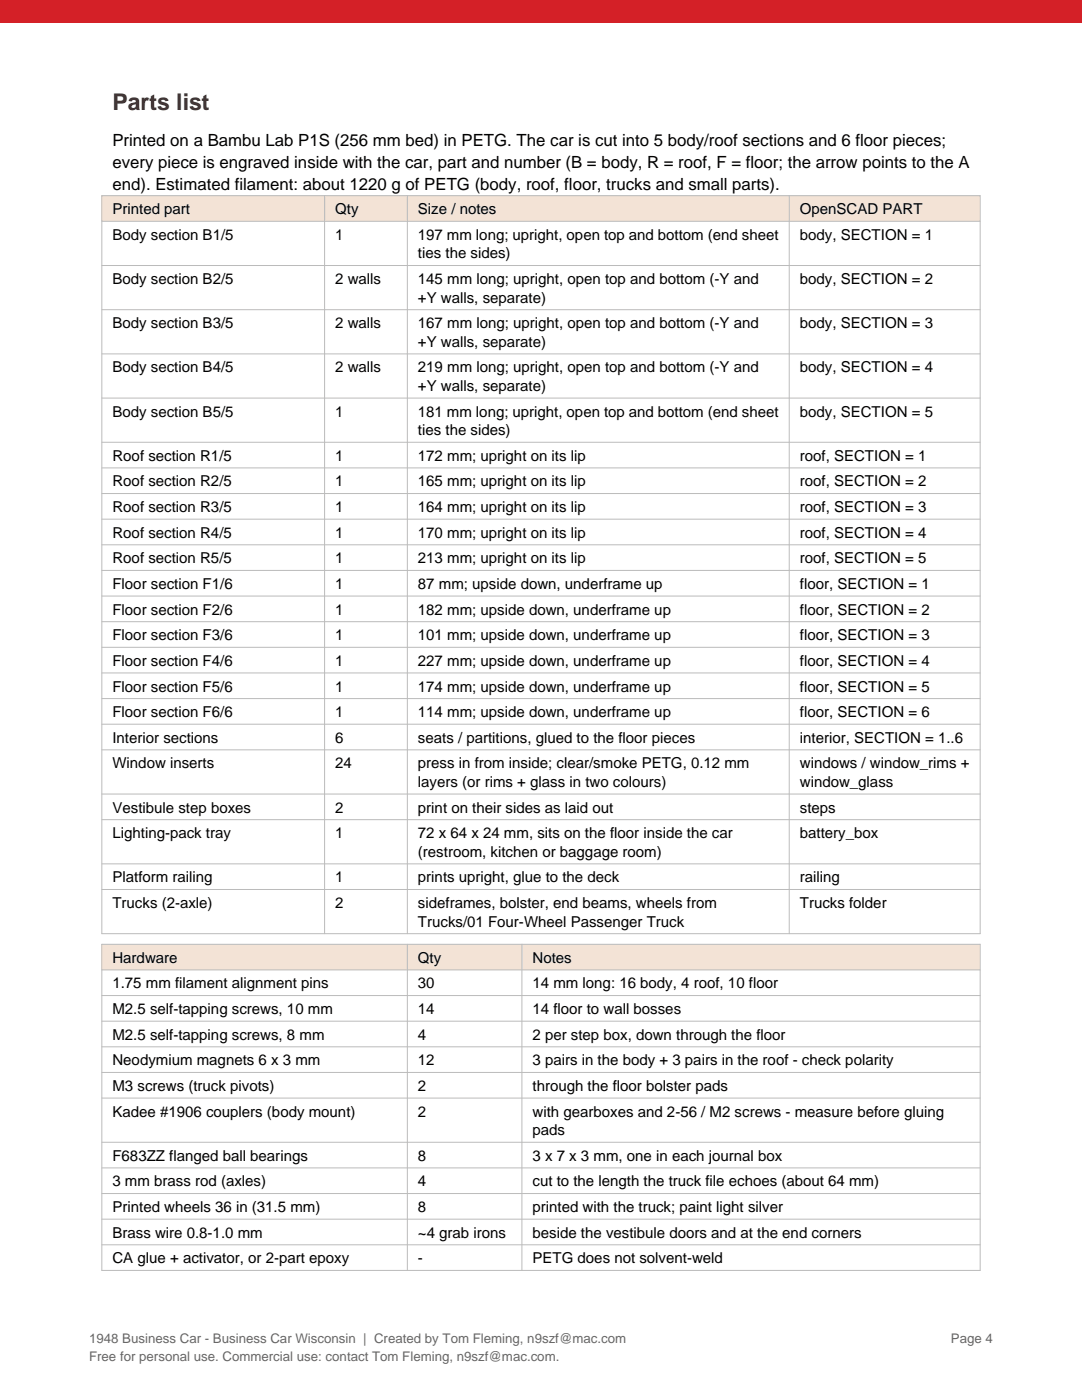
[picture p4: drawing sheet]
<svg xmlns="http://www.w3.org/2000/svg" width="216mm" height="279mm" viewBox="0 0 216 279" stroke-linecap="round" stroke-linejoin="round" font-family="sans-serif">
<defs><g id="words">
<text font-size="4.6" fill="#5a1a1a" x="22.4" y="21.9">Parts list</text>
<g font-size="3.4">
<text x="22.4" y="29.2">Printed on a Bambu Lab P1S (256 mm bed) in PETG. The car is cut into 5 body/roof sections and 6 floor pieces;</text>
<text x="22.4" y="33.6">every piece is engraved inside with the car, part and number (B = body, R = roof, F = floor; the arrow points to the A</text>
<text x="22.4" y="38">end). Estimated filament: about 1220 g of PETG (body, roof, floor, trucks and small parts).</text>
</g>
<g font-size="3">
<text x="22.4" y="42.8">Printed part</text>
<text x="22.4" y="47.9">Body section B1/5</text>
<text x="66.9" y="42.8">Qty</text>
<text x="66.9" y="47.9">1</text>
<text x="83.4" y="42.8">Size / notes</text>
<text x="83.4" y="47.9">197 mm long; upright, open top and bottom (end sheet</text>
<text x="159.6" y="42.8">OpenSCAD PART</text>
<text x="159.6" y="47.9">body, SECTION = 1</text>
<text x="83.4" y="51.6">ties the sides)</text>
<text x="22.4" y="56.7">Body section B2/5</text>
<text x="66.9" y="56.7">2 walls</text>
<text x="83.4" y="56.7">145 mm long; upright, open top and bottom (-Y and</text>
<text x="159.6" y="56.7">body, SECTION = 2</text>
<text x="22.4" y="65.5">Body section B3/5</text>
<text x="66.9" y="65.5">2 walls</text>
<text x="83.4" y="60.4">+Y walls, separate)</text>
<text x="83.4" y="65.5">167 mm long; upright, open top and bottom (-Y and</text>
<text x="159.6" y="65.5">body, SECTION = 3</text>
<text x="83.4" y="69.2">+Y walls, separate)</text>
<text x="22.4" y="74.3">Body section B4/5</text>
<text x="66.9" y="74.3">2 walls</text>
<text x="83.4" y="74.3">219 mm long; upright, open top and bottom (-Y and</text>
<text x="159.6" y="74.3">body, SECTION = 4</text>
<text x="22.4" y="83.1">Body section B5/5</text>
<text x="66.9" y="83.1">1</text>
<text x="83.4" y="78">+Y walls, separate)</text>
<text x="83.4" y="83.1">181 mm long; upright, open top and bottom (end sheet</text>
<text x="159.6" y="83.1">body, SECTION = 5</text>
<text x="83.4" y="86.9">ties the sides)</text>
<text x="22.4" y="92">Roof section R1/5</text>
<text x="66.9" y="92">1</text>
<text x="83.4" y="92">172 mm; upright on its lip</text>
<text x="159.6" y="92">roof, SECTION = 1</text>
<text x="22.4" y="97.1">Roof section R2/5</text>
<text x="66.9" y="97.1">1</text>
<text x="83.4" y="97.1">165 mm; upright on its lip</text>
<text x="159.6" y="97.1">roof, SECTION = 2</text>
<text x="22.4" y="102.2">Roof section R3/5</text>
<text x="22.4" y="107.3">Roof section R4/5</text>
<text x="66.9" y="102.2">1</text>
<text x="66.9" y="107.3">1</text>
<text x="83.4" y="102.2">164 mm; upright on its lip</text>
<text x="83.4" y="107.3">170 mm; upright on its lip</text>
<text x="159.6" y="102.2">roof, SECTION = 3</text>
<text x="159.6" y="107.3">roof, SECTION = 4</text>
<text x="22.4" y="112.4">Roof section R5/5</text>
<text x="66.9" y="112.4">1</text>
<text x="83.4" y="112.4">213 mm; upright on its lip</text>
<text x="159.6" y="112.4">roof, SECTION = 5</text>
<text x="22.4" y="117.5">Floor section F1/6</text>
<text x="66.9" y="117.5">1</text>
<text x="83.4" y="117.5">87 mm; upside down, underframe up</text>
<text x="159.6" y="117.5">floor, SECTION = 1</text>
<text x="22.4" y="122.7">Floor section F2/6</text>
<text x="66.9" y="122.7">1</text>
<text x="83.4" y="122.7">182 mm; upside down, underframe up</text>
<text x="159.6" y="122.7">floor, SECTION = 2</text>
<text x="22.4" y="127.8">Floor section F3/6</text>
<text x="66.9" y="127.8">1</text>
<text x="83.4" y="127.8">101 mm; upside down, underframe up</text>
<text x="159.6" y="127.8">floor, SECTION = 3</text>
<text x="22.4" y="132.9">Floor section F4/6</text>
<text x="66.9" y="132.9">1</text>
<text x="83.4" y="132.9">227 mm; upside down, underframe up</text>
<text x="159.6" y="132.9">floor, SECTION = 4</text>
<text x="22.4" y="138">Floor section F5/6</text>
<text x="22.4" y="143.1">Floor section F6/6</text>
<text x="66.9" y="138">1</text>
<text x="66.9" y="143.1">1</text>
<text x="83.4" y="138">174 mm; upside down, underframe up</text>
<text x="83.4" y="143.1">114 mm; upside down, underframe up</text>
<text x="159.6" y="138">floor, SECTION = 5</text>
<text x="159.6" y="143.1">floor, SECTION = 6</text>
<text x="22.4" y="148.2">Interior sections</text>
<text x="66.9" y="148.2">6</text>
<text x="83.4" y="148.2">seats / partitions, glued to the floor pieces</text>
<text x="159.6" y="148.2">interior, SECTION = 1..6</text>
<text x="22.4" y="153.4">Window inserts</text>
<text x="66.9" y="153.4">24</text>
<text x="83.4" y="153.4">press in from inside; clear/smoke PETG, 0.12 mm</text>
<text x="159.6" y="153.4">windows / window_rims +</text>
<text x="83.4" y="157.1">layers (or rims + glass in two colours)</text>
<text x="159.6" y="157.1">window_glass</text>
<text x="22.4" y="162.2">Vestibule step boxes</text>
<text x="22.4" y="167.3">Lighting-pack tray</text>
<text x="66.9" y="162.2">2</text>
<text x="66.9" y="167.3">1</text>
<text x="83.4" y="162.2">print on their sides as laid out</text>
<text x="83.4" y="167.3">72 x 64 x 24 mm, sits on the floor inside the car</text>
<text x="159.6" y="162.2">steps</text>
<text x="159.6" y="167.3">battery_box</text>
<text x="83.4" y="171">(restroom, kitchen or baggage room)</text>
<text x="22.4" y="176.1">Platform railing</text>
<text x="66.9" y="176.1">1</text>
<text x="83.4" y="176.1">prints upright, glue to the deck</text>
<text x="159.6" y="176.1">railing</text>
<text x="22.4" y="181.2">Trucks (2-axle)</text>
<text x="66.9" y="181.2">2</text>
<text x="83.4" y="181.2">sideframes, bolster, end beams, wheels from</text>
<text x="83.4" y="184.9">Trucks/01 Four-Wheel Passenger Truck</text>
<text x="159.6" y="181.2">Trucks folder</text>
<text x="22.4" y="192.2">Hardware</text>
<text x="22.4" y="197.3">1.75 mm filament alignment pins</text>
<text x="83.4" y="192.2">Qty</text>
<text x="83.4" y="197.3">30</text>
<text x="106.3" y="192.2">Notes</text>
<text x="106.3" y="197.3">14 mm long: 16 body, 4 roof, 10 floor</text>
<text x="22.4" y="202.4">M2.5 self-tapping screws, 10 mm</text>
<text x="83.4" y="202.4">14</text>
<text x="106.3" y="202.4">14 floor to wall bosses</text>
<text x="22.4" y="207.5">M2.5 self-tapping screws, 8 mm</text>
<text x="83.4" y="207.5">4</text>
<text x="106.3" y="207.5">2 per step box, down through the floor</text>
<text x="22.4" y="212.6">Neodymium magnets 6 x 3 mm</text>
<text x="83.4" y="212.6">12</text>
<text x="106.3" y="212.6">3 pairs in the body + 3 pairs in the roof - check polarity</text>
<text x="22.4" y="217.7">M3 screws (truck pivots)</text>
<text x="83.4" y="217.7">2</text>
<text x="106.3" y="217.7">through the floor bolster pads</text>
<text x="22.4" y="222.8">Kadee #1906 couplers (body mount)</text>
<text x="83.4" y="222.8">2</text>
<text x="106.3" y="222.8">with gearboxes and 2-56 / M2 screws - measure before gluing</text>
<text x="106.3" y="226.6">pads</text>
<text x="22.4" y="231.7">F683ZZ flanged ball bearings</text>
<text x="83.4" y="231.7">8</text>
<text x="106.3" y="231.7">3 x 7 x 3 mm, one in each journal box</text>
<text x="22.4" y="236.8">3 mm brass rod (axles)</text>
<text x="83.4" y="236.8">4</text>
<text x="106.3" y="236.8">cut to the length the truck file echoes (about 64 mm)</text>
<text x="22.4" y="241.9">Printed wheels 36 in (31.5 mm)</text>
<text x="83.4" y="241.9">8</text>
<text x="106.3" y="241.9">printed with the truck; paint light silver</text>
<text x="22.4" y="247">Brass wire 0.8-1.0 mm</text>
<text x="83.4" y="247">~4 grab irons</text>
<text x="106.3" y="247">beside the vestibule doors and at the end corners</text>
<text x="22.4" y="252.1">CA glue + activator, or 2-part epoxy</text>
<text x="83.4" y="252.1">-</text>
<text x="106.3" y="252.1">PETG does not solvent-weld</text>
</g>
<g font-size="2.6" fill="#666">
<text x="17.8" y="268">1948 Business Car - Business Car Wisconsin | Created by Tom Fleming, n9szf@mac.com</text>
<text x="189.7" y="268">Page 4</text>
<text x="17.8" y="271.5">Free for personal use. Commercial use: contact Tom Fleming, n9szf@mac.com.</text>
</g>
</g></defs>
<path d="M0 0h215.9v4.6h-215.9z" fill-rule="evenodd" fill="#d42027"/>
<path d="M20.3 39.1h175.3v5.1h-175.3z" fill-rule="evenodd" fill="#f3e3d6"/>
<g fill="none" stroke="#bbb" stroke-width=".2">
<path d="M20.3 39.1h175.3v147.2h-175.3zM64.8 39.1v147.2M81.3 39.1v147.2M157.5 39.1v147.2M20.3 44.2h175.3M20.3 53h175.3M20.3 61.8h175.3M20.3 70.6h175.3M20.3 79.4h175.3M20.3 88.3h175.3M20.3 93.4h175.3M20.3 98.5h175.3"/>
<path d="M20.3 103.6h175.3M20.3 108.7h175.3M20.3 113.8h175.3M20.3 119h175.3M20.3 124.1h175.3M20.3 129.2h175.3M20.3 134.3h175.3M20.3 139.4h175.3M20.3 144.5h175.3M20.3 149.6h175.3M20.3 158.5h175.3M20.3 163.6h175.3"/>
<path d="M20.3 172.4h175.3M20.3 177.5h175.3"/>
</g>
<path d="M20.3 188.5h175.3v5.1h-175.3z" fill-rule="evenodd" fill="#f3e3d6"/>
<g fill="none" stroke="#bbb" stroke-width=".2">
<path d="M20.3 188.5h175.3v65h-175.3zM20.3 193.6h175.3M20.3 198.7h175.3M81.3 188.5v65M104.1 188.5v65M20.3 203.8h175.3M20.3 208.9h175.3M20.3 214h175.3M20.3 219.1h175.3M20.3 228h175.3M20.3 233.1h175.3M20.3 238.2h175.3"/>
<path d="M20.3 243.3h175.3M20.3 248.4h175.3"/>
</g>
<use href="#words"/>
</svg>
